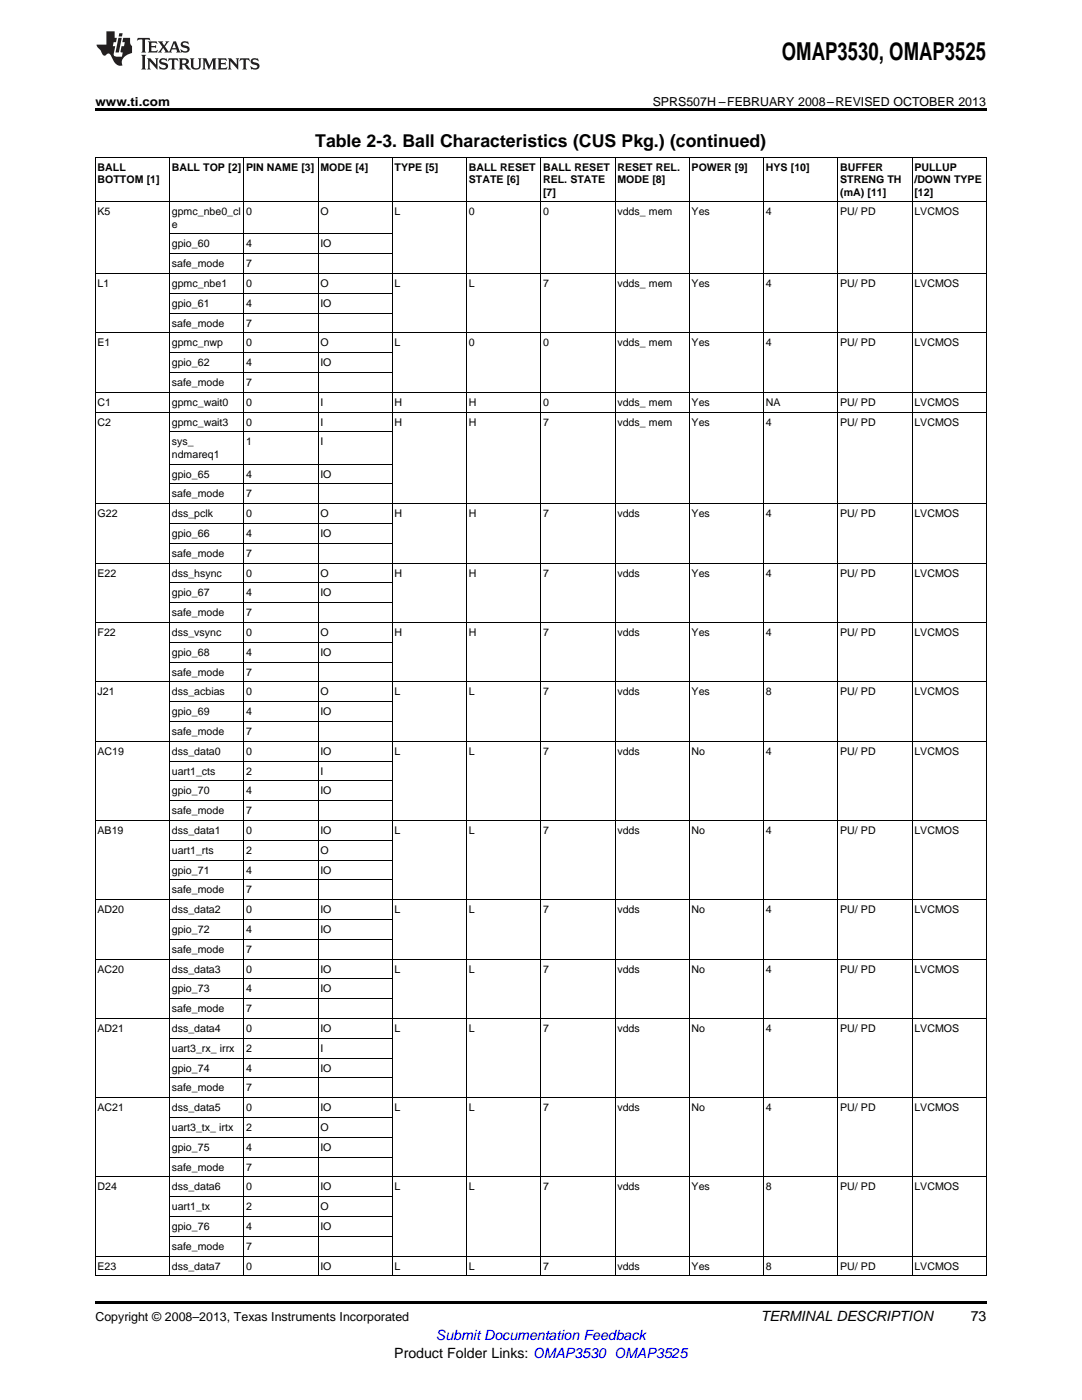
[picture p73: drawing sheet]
<svg xmlns="http://www.w3.org/2000/svg" width="216mm" height="279mm" viewBox="0 0 216 279" stroke-linecap="round" stroke-linejoin="round" font-family="sans-serif">
<defs><g id="words">
<text font-size="4.9" x="156" y="12">OMAP3530, OMAP3525</text>
<text font-size="3.5" x="62.9" y="29.3">Table 2-3. Ball Characteristics (CUS Pkg.) (continued)</text>
<g font-size="2.8">
<text x="151.8" y="263.6">TERMINAL DESCRIPTION</text>
<text x="193.7" y="263.6">73</text>
<text x="78.7" y="270.9">Product Folder Links: OMAP3530 OMAP3525</text>
</g>
<text font-size="2.8" fill="#00f" x="87" y="267.4">Submit Documentation Feedback</text>
<g font-size="2.5">
<text x="19" y="21.1">www.ti.com</text>
<text x="130.2" y="21.1">SPRS507H –FEBRUARY 2008–REVISED OCTOBER 2013</text>
<text x="19" y="263.6">Copyright © 2008–2013, Texas Instruments Incorporated</text>
</g>
<g font-size="2.1">
<text x="19.5" y="34.1">BALL</text>
<text x="34.3" y="34.1">BALL TOP [2]</text>
<text x="49.1" y="34.1">PIN NAME [3]</text>
<text x="63.9" y="34.1">MODE [4]</text>
<text x="78.7" y="34.1">TYPE [5]</text>
<text x="93.6" y="34.1">BALL RESET</text>
<text x="108.4" y="34.1">BALL RESET</text>
<text x="123.2" y="34.1">RESET REL.</text>
<text x="138" y="34.1">POWER [9]</text>
<text x="152.8" y="34.1">HYS [10]</text>
<text x="167.6" y="34.1">BUFFER</text>
<text x="182.5" y="34.1">PULLUP</text>
<text x="19.5" y="36.5">BOTTOM [1]</text>
<text x="93.6" y="36.5">STATE [6]</text>
<text x="108.4" y="36.5">REL. STATE</text>
<text x="108.4" y="39">[7]</text>
<text x="123.2" y="36.5">MODE [8]</text>
<text x="167.6" y="36.5">STRENG TH</text>
<text x="167.6" y="39">(mA) [11]</text>
<text x="182.5" y="36.5">/DOWN TYPE</text>
<text x="182.5" y="39">[12]</text>
<text x="19.5" y="43">K5</text>
<text x="34.3" y="43">gpmc_nbe0_cl</text>
<text x="34.3" y="45.4">e</text>
<text x="49.1" y="43">0</text>
<text x="63.9" y="43">O</text>
<text x="78.7" y="43">L</text>
<text x="93.6" y="43">0</text>
<text x="108.4" y="43">0</text>
<text x="123.2" y="43">vdds_ mem</text>
<text x="138" y="43">Yes</text>
<text x="152.8" y="43">4</text>
<text x="167.6" y="43">PU/ PD</text>
<text x="182.5" y="43">LVCMOS</text>
<text x="34.3" y="49.4">gpio_60</text>
<text x="34.3" y="53.3">safe_mode</text>
<text x="49.1" y="49.4">4</text>
<text x="49.1" y="53.3">7</text>
<text x="63.9" y="49.4">IO</text>
<text x="19.5" y="57.3">L1</text>
<text x="34.3" y="57.3">gpmc_nbe1</text>
<text x="49.1" y="57.3">0</text>
<text x="63.9" y="57.3">O</text>
<text x="78.7" y="57.3">L</text>
<text x="93.6" y="57.3">L</text>
<text x="108.4" y="57.3">7</text>
<text x="123.2" y="57.3">vdds_ mem</text>
<text x="138" y="57.3">Yes</text>
<text x="152.8" y="57.3">4</text>
<text x="167.6" y="57.3">PU/ PD</text>
<text x="182.5" y="57.3">LVCMOS</text>
<text x="34.3" y="61.2">gpio_61</text>
<text x="34.3" y="65.2">safe_mode</text>
<text x="49.1" y="61.2">4</text>
<text x="49.1" y="65.2">7</text>
<text x="63.9" y="61.2">IO</text>
<text x="19.5" y="69.1">E1</text>
<text x="34.3" y="69.1">gpmc_nwp</text>
<text x="49.1" y="69.1">0</text>
<text x="63.9" y="69.1">O</text>
<text x="78.7" y="69.1">L</text>
<text x="93.6" y="69.1">0</text>
<text x="108.4" y="69.1">0</text>
<text x="123.2" y="69.1">vdds_ mem</text>
<text x="138" y="69.1">Yes</text>
<text x="152.8" y="69.1">4</text>
<text x="167.6" y="69.1">PU/ PD</text>
<text x="182.5" y="69.1">LVCMOS</text>
<text x="34.3" y="73.1">gpio_62</text>
<text x="34.3" y="77">safe_mode</text>
<text x="49.1" y="73.1">4</text>
<text x="49.1" y="77">7</text>
<text x="63.9" y="73.1">IO</text>
<text x="19.5" y="81">C1</text>
<text x="34.3" y="81">gpmc_wait0</text>
<text x="49.1" y="81">0</text>
<text x="63.9" y="81">I</text>
<text x="78.7" y="81">H</text>
<text x="93.6" y="81">H</text>
<text x="108.4" y="81">0</text>
<text x="123.2" y="81">vdds_ mem</text>
<text x="138" y="81">Yes</text>
<text x="152.8" y="81">NA</text>
<text x="167.6" y="81">PU/ PD</text>
<text x="182.5" y="81">LVCMOS</text>
<text x="19.5" y="84.9">C2</text>
<text x="34.3" y="84.9">gpmc_wait3</text>
<text x="34.3" y="88.9">sys_</text>
<text x="49.1" y="84.9">0</text>
<text x="49.1" y="88.9">1</text>
<text x="63.9" y="84.9">I</text>
<text x="63.9" y="88.9">I</text>
<text x="78.7" y="84.9">H</text>
<text x="93.6" y="84.9">H</text>
<text x="108.4" y="84.9">7</text>
<text x="123.2" y="84.9">vdds_ mem</text>
<text x="138" y="84.9">Yes</text>
<text x="152.8" y="84.9">4</text>
<text x="167.6" y="84.9">PU/ PD</text>
<text x="182.5" y="84.9">LVCMOS</text>
<text x="34.3" y="91.4">ndmareq1</text>
<text x="34.3" y="95.3">gpio_65</text>
<text x="49.1" y="95.3">4</text>
<text x="63.9" y="95.3">IO</text>
<text x="34.3" y="99.3">safe_mode</text>
<text x="49.1" y="99.3">7</text>
<text x="19.5" y="103.2">G22</text>
<text x="34.3" y="103.2">dss_pclk</text>
<text x="34.3" y="107.2">gpio_66</text>
<text x="49.1" y="103.2">0</text>
<text x="49.1" y="107.2">4</text>
<text x="63.9" y="103.2">O</text>
<text x="63.9" y="107.2">IO</text>
<text x="78.7" y="103.2">H</text>
<text x="93.6" y="103.2">H</text>
<text x="108.4" y="103.2">7</text>
<text x="123.2" y="103.2">vdds</text>
<text x="138" y="103.2">Yes</text>
<text x="152.8" y="103.2">4</text>
<text x="167.6" y="103.2">PU/ PD</text>
<text x="182.5" y="103.2">LVCMOS</text>
<text x="34.3" y="111.1">safe_mode</text>
<text x="49.1" y="111.1">7</text>
<text x="19.5" y="115.1">E22</text>
<text x="34.3" y="115.1">dss_hsync</text>
<text x="34.3" y="119">gpio_67</text>
<text x="49.1" y="115.1">0</text>
<text x="49.1" y="119">4</text>
<text x="63.9" y="115.1">O</text>
<text x="63.9" y="119">IO</text>
<text x="78.7" y="115.1">H</text>
<text x="93.6" y="115.1">H</text>
<text x="108.4" y="115.1">7</text>
<text x="123.2" y="115.1">vdds</text>
<text x="138" y="115.1">Yes</text>
<text x="152.8" y="115.1">4</text>
<text x="167.6" y="115.1">PU/ PD</text>
<text x="182.5" y="115.1">LVCMOS</text>
<text x="34.3" y="123">safe_mode</text>
<text x="49.1" y="123">7</text>
<text x="19.5" y="126.9">F22</text>
<text x="34.3" y="126.9">dss_vsync</text>
<text x="34.3" y="130.9">gpio_68</text>
<text x="49.1" y="126.9">0</text>
<text x="49.1" y="130.9">4</text>
<text x="63.9" y="126.9">O</text>
<text x="63.9" y="130.9">IO</text>
<text x="78.7" y="126.9">H</text>
<text x="93.6" y="126.9">H</text>
<text x="108.4" y="126.9">7</text>
<text x="123.2" y="126.9">vdds</text>
<text x="138" y="126.9">Yes</text>
<text x="152.8" y="126.9">4</text>
<text x="167.6" y="126.9">PU/ PD</text>
<text x="182.5" y="126.9">LVCMOS</text>
<text x="34.3" y="134.8">safe_mode</text>
<text x="49.1" y="134.8">7</text>
<text x="19.5" y="138.8">J21</text>
<text x="34.3" y="138.8">dss_acbias</text>
<text x="34.3" y="142.7">gpio_69</text>
<text x="49.1" y="138.8">0</text>
<text x="49.1" y="142.7">4</text>
<text x="63.9" y="138.8">O</text>
<text x="63.9" y="142.7">IO</text>
<text x="78.7" y="138.8">L</text>
<text x="93.6" y="138.8">L</text>
<text x="108.4" y="138.8">7</text>
<text x="123.2" y="138.8">vdds</text>
<text x="138" y="138.8">Yes</text>
<text x="152.8" y="138.8">8</text>
<text x="167.6" y="138.8">PU/ PD</text>
<text x="182.5" y="138.8">LVCMOS</text>
<text x="34.3" y="146.7">safe_mode</text>
<text x="49.1" y="146.7">7</text>
<text x="19.5" y="150.6">AC19</text>
<text x="34.3" y="150.6">dss_data0</text>
<text x="34.3" y="154.6">uart1_cts</text>
<text x="49.1" y="150.6">0</text>
<text x="49.1" y="154.6">2</text>
<text x="63.9" y="150.6">IO</text>
<text x="63.9" y="154.6">I</text>
<text x="78.7" y="150.6">L</text>
<text x="93.6" y="150.6">L</text>
<text x="108.4" y="150.6">7</text>
<text x="123.2" y="150.6">vdds</text>
<text x="138" y="150.6">No</text>
<text x="152.8" y="150.6">4</text>
<text x="167.6" y="150.6">PU/ PD</text>
<text x="182.5" y="150.6">LVCMOS</text>
<text x="34.3" y="158.5">gpio_70</text>
<text x="49.1" y="158.5">4</text>
<text x="63.9" y="158.5">IO</text>
<text x="19.5" y="166.4">AB19</text>
<text x="34.3" y="162.5">safe_mode</text>
<text x="34.3" y="166.4">dss_data1</text>
<text x="49.1" y="162.5">7</text>
<text x="49.1" y="166.4">0</text>
<text x="63.9" y="166.4">IO</text>
<text x="78.7" y="166.4">L</text>
<text x="93.6" y="166.4">L</text>
<text x="108.4" y="166.4">7</text>
<text x="123.2" y="166.4">vdds</text>
<text x="138" y="166.4">No</text>
<text x="152.8" y="166.4">4</text>
<text x="167.6" y="166.4">PU/ PD</text>
<text x="182.5" y="166.4">LVCMOS</text>
<text x="34.3" y="170.4">uart1_rts</text>
<text x="49.1" y="170.4">2</text>
<text x="63.9" y="170.4">O</text>
<text x="34.3" y="174.3">gpio_71</text>
<text x="34.3" y="178.3">safe_mode</text>
<text x="49.1" y="174.3">4</text>
<text x="49.1" y="178.3">7</text>
<text x="63.9" y="174.3">IO</text>
<text x="19.5" y="182.2">AD20</text>
<text x="34.3" y="182.2">dss_data2</text>
<text x="49.1" y="182.2">0</text>
<text x="63.9" y="182.2">IO</text>
<text x="78.7" y="182.2">L</text>
<text x="93.6" y="182.2">L</text>
<text x="108.4" y="182.2">7</text>
<text x="123.2" y="182.2">vdds</text>
<text x="138" y="182.2">No</text>
<text x="152.8" y="182.2">4</text>
<text x="167.6" y="182.2">PU/ PD</text>
<text x="182.5" y="182.2">LVCMOS</text>
<text x="34.3" y="186.2">gpio_72</text>
<text x="34.3" y="190.1">safe_mode</text>
<text x="49.1" y="186.2">4</text>
<text x="49.1" y="190.1">7</text>
<text x="63.9" y="186.2">IO</text>
<text x="19.5" y="194.1">AC20</text>
<text x="34.3" y="194.1">dss_data3</text>
<text x="49.1" y="194.1">0</text>
<text x="63.9" y="194.1">IO</text>
<text x="78.7" y="194.1">L</text>
<text x="93.6" y="194.1">L</text>
<text x="108.4" y="194.1">7</text>
<text x="123.2" y="194.1">vdds</text>
<text x="138" y="194.1">No</text>
<text x="152.8" y="194.1">4</text>
<text x="167.6" y="194.1">PU/ PD</text>
<text x="182.5" y="194.1">LVCMOS</text>
<text x="34.3" y="198">gpio_73</text>
<text x="34.3" y="202">safe_mode</text>
<text x="49.1" y="198">4</text>
<text x="49.1" y="202">7</text>
<text x="63.9" y="198">IO</text>
<text x="19.5" y="206">AD21</text>
<text x="34.3" y="206">dss_data4</text>
<text x="34.3" y="209.9">uart3_rx_ irrx</text>
<text x="49.1" y="206">0</text>
<text x="49.1" y="209.9">2</text>
<text x="63.9" y="206">IO</text>
<text x="63.9" y="209.9">I</text>
<text x="78.7" y="206">L</text>
<text x="93.6" y="206">L</text>
<text x="108.4" y="206">7</text>
<text x="123.2" y="206">vdds</text>
<text x="138" y="206">No</text>
<text x="152.8" y="206">4</text>
<text x="167.6" y="206">PU/ PD</text>
<text x="182.5" y="206">LVCMOS</text>
<text x="34.3" y="213.9">gpio_74</text>
<text x="49.1" y="213.9">4</text>
<text x="63.9" y="213.9">IO</text>
<text x="19.5" y="221.8">AC21</text>
<text x="34.3" y="217.8">safe_mode</text>
<text x="34.3" y="221.8">dss_data5</text>
<text x="49.1" y="217.8">7</text>
<text x="49.1" y="221.8">0</text>
<text x="63.9" y="221.8">IO</text>
<text x="78.7" y="221.8">L</text>
<text x="93.6" y="221.8">L</text>
<text x="108.4" y="221.8">7</text>
<text x="123.2" y="221.8">vdds</text>
<text x="138" y="221.8">No</text>
<text x="152.8" y="221.8">4</text>
<text x="167.6" y="221.8">PU/ PD</text>
<text x="182.5" y="221.8">LVCMOS</text>
<text x="34.3" y="225.7">uart3_tx_ irtx</text>
<text x="49.1" y="225.7">2</text>
<text x="63.9" y="225.7">O</text>
<text x="34.3" y="229.7">gpio_75</text>
<text x="34.3" y="233.6">safe_mode</text>
<text x="49.1" y="229.7">4</text>
<text x="49.1" y="233.6">7</text>
<text x="63.9" y="229.7">IO</text>
<text x="19.5" y="237.6">D24</text>
<text x="34.3" y="237.6">dss_data6</text>
<text x="49.1" y="237.6">0</text>
<text x="63.9" y="237.6">IO</text>
<text x="78.7" y="237.6">L</text>
<text x="93.6" y="237.6">L</text>
<text x="108.4" y="237.6">7</text>
<text x="123.2" y="237.6">vdds</text>
<text x="138" y="237.6">Yes</text>
<text x="152.8" y="237.6">8</text>
<text x="167.6" y="237.6">PU/ PD</text>
<text x="182.5" y="237.6">LVCMOS</text>
<text x="34.3" y="241.5">uart1_tx</text>
<text x="34.3" y="245.5">gpio_76</text>
<text x="49.1" y="241.5">2</text>
<text x="49.1" y="245.5">4</text>
<text x="63.9" y="241.5">O</text>
<text x="63.9" y="245.5">IO</text>
<text x="34.3" y="249.4">safe_mode</text>
<text x="49.1" y="249.4">7</text>
<text x="19.5" y="253.4">E23</text>
<text x="34.3" y="253.4">dss_data7</text>
<text x="49.1" y="253.4">0</text>
<text x="63.9" y="253.4">IO</text>
<text x="78.7" y="253.4">L</text>
<text x="93.6" y="253.4">L</text>
<text x="108.4" y="253.4">7</text>
<text x="123.2" y="253.4">vdds</text>
<text x="138" y="253.4">Yes</text>
<text x="152.8" y="253.4">8</text>
<text x="167.6" y="253.4">PU/ PD</text>
<text x="182.5" y="253.4">LVCMOS</text>
</g>
</g></defs>
<path d="M19 21.6h177.8v.6h-177.8zM19 259.7h177.8v.5h-177.8z" fill="#000"/>
<g fill="none" stroke="#000" stroke-width=".2">
<path d="M19.1 31.4h177.7v223.2h-177.7zM33.8 31.4v223.2M48.7 31.4v223.2M63.5 31.4v223.2M78.3 31.4v223.2M93.1 31.4v223.2M107.9 31.4v223.2M122.7 31.4v223.2M137.6 31.4v223.2M152.4 31.4v223.2M167.2 31.4v223.2M182 31.4v223.2"/>
<path d="M19 54.6h177.8M19 40.3h177.8M33.9 58.5h44.4M33.9 50.6h44.4M33.9 46.7h44.4M19 78.3h177.8M19 66.4h177.8M33.9 74.3h44.4M33.9 70.4h44.4M33.9 62.5h44.4M19 82.3h177.8M33.9 96.6h44.4"/>
<path d="M33.9 92.6h44.4M33.9 86.2h44.4M19 112.4h177.8M19 100.5h177.8M33.9 116.3h44.4M33.9 108.4h44.4M33.9 104.5h44.4M19 136.1h177.8M19 124.2h177.8M33.9 132.1h44.4M33.9 128.2h44.4M33.9 120.3h44.4"/>
<path d="M19 147.9h177.8M33.9 159.8h44.4M33.9 155.8h44.4M33.9 151.9h44.4M33.9 144h44.4M33.9 140h44.4M19 179.5h177.8M19 163.7h177.8M33.9 175.6h44.4M33.9 171.6h44.4M33.9 167.7h44.4M19 191.4h177.8"/>
<path d="M33.9 199.3h44.4M33.9 195.4h44.4M33.9 187.4h44.4M33.9 183.5h44.4M19 219.1h177.8M19 203.3h177.8M33.9 215.1h44.4M33.9 211.2h44.4M33.9 207.2h44.4M19 234.9h177.8M33.9 238.8h44.4M33.9 230.9h44.4"/>
<path d="M33.9 227h44.4M33.9 223h44.4M19 250.7h177.8M33.9 246.7h44.4M33.9 242.8h44.4"/>
</g>
<g fill="#231f20">
<path d="M27.5 7.6l-.1 .5 .4-.2h.6v.1v2.1l-.2 .4h1l-.3-.4v-2.1l.1-.1h.5l.5 .2-.2-.5zM29.5 8.3l.2 .3v1.5l-.2 .4h1.8l.2-.6a1.04 1.04 0 0 1-1.3 .2v-.7h.6l.3 .2v-.6l-.3 .2h-.6v-.6l.8-.1 .4 .3-.2-.5zM31.5 8.3l.9 1.1-.9 1.1h.8l-.2-.2 .5-.7 .4 .7-.2 .2h1.5l-.1-.2 .1-.4h.9l.1 .4-.2 .2h1l-.3-.3-.7-1.9h-.5l-.9 2-.8-1 .9-1h-.8l.1 .3-.3 .5-.4-.6 .2-.2zM34.7 8.6l.4 1h-.7zM36.3 8.4a.63 .63 0 0 0-.2 .7 .63 .63 0 0 0 .6 .4l.6 .2 .1 .2a.75 .75 0 0 1-.7 .4 .75 .75 0 0 1-.6-.5l.1 .7 .1-.1a1.11 1.11 0 0 0 1.5-.6 1.13 1.13 0 0 0-1.2-.8l-.1-.4a1.04 1.04 0 0 1 1.2 .2l-.2-.5-.1 .1-.5-.2zM28.2 10.9l.2 .4v2.2l-.2 .4h1l-.3-.4v-2.2l.3-.4zM29.3 11.6l.3 .4v1.5l-.3 .4h.8l-.2-.4v-1.3l1.5 1.7v-1.9l.2-.4h-.7l.2 .4v.9l-1.1-1.3zM32 11.8a.62 .62 0 0 0-.2 .7 .62 .62 0 0 0 .6 .4l.6 .1 .1 .3a.76 .76 0 0 1-.7 .3 .76 .76 0 0 1-.6-.4l.1 .7 .1-.1a1.11 1.11 0 0 0 1.5-.6 1.13 1.13 0 0 0-1.2-.8l-.1-.4a1.04 1.04 0 0 1 1.2 .2l-.2-.6-.1 .1-.5-.1zM33.7 11.6l-.2 .6a.61 .61 0 0 1 .8-.3v1.6l-.2 .4h.9l-.2-.4v-1.6a.63 .63 0 0 1 .8 .3l-.2-.6zM35.6 11.6l.3 .4v1.5l-.3 .4h1l-.2-.2v-.8l.5 .2a.76 .76 0 0 0 1.2 .7l-1-1a.58 .58 0 0 0 .6-.5 .58 .58 0 0 0-.5-.6zM36.4 11.9h.1a.45 .45 0 0 1 .5 .1 .45 .45 0 0 1 .1 .5l-.7 .2zM37.9 11.6l.2 .2a2.17 2.17 0 0 0 .3 1.9 .99 .99 0 0 0 1.6-.6v-1.1l.2-.4h-.7l.2 .2a1.92 1.92 0 0 1-.2 1.8 .6 .6 0 0 1-.9-.5v-1.1l.2-.4zM40.4 11.6l.2 .4v1.5l-.2 .4h.7l-.2-.4v-1.4l.8 1.8 .8-1.8v1.4l-.2 .4h.9l-.2-.4v-1.5l.2-.4h-.8l-.6 1.5-.6-1.5zM43.4 11.6l.2 .4v1.5l-.2 .4h1.8l.2-.6a1.04 1.04 0 0 1-1.3 .1v-.6h.5l.4 .2v-.6l-.4 .2h-.5v-.7h.8l.3 .3-.1-.6zM45.5 11.6l.2 .4v1.5l-.2 .4h.7l-.2-.4v-1.3l1.5 1.7v-1.9l.2-.4h-.7l.2 .4v.9l-1.1-1.3zM47.9 11.6l-.1 .6a.61 .61 0 0 1 .8-.3v1.6l-.3 .4h1l-.3-.4 .1-1.6a.63 .63 0 0 1 .7 .3l-.1-.6zM50.2 11.8a.62 .62 0 0 0-.2 .7 .62 .62 0 0 0 .6 .4l.6 .1 .2 .3a.76 .76 0 0 1-.8 .3 .76 .76 0 0 1-.6-.4l.1 .7 .2-.1a1.11 1.11 0 0 0 1.5-.6 1.13 1.13 0 0 0-1.3-.8l-.1-.4a1.04 1.04 0 0 1 1.2 .2l-.1-.6-.2 .1-.5-.1z"/>
<path d="M21.2 6.3v2.6h-1.9l.1 .4 .7 .9a.91 .91 0 0 0 1 .8 .56 .56 0 0 1 .5-.3 .56 .56 0 0 1 .5 .3l.4 .8a1.53 1.53 0 0 0 1.9 1.2 1.54 1.54 0 0 1 1-2.1l.9-.3v-1.4a1.52 1.52 0 0 1-.3-1.6h-1.4l-.2 .8h.5l-.2 .8h-.4l-.2 1v.2l.4 .1-.2 .8a1.93 1.93 0 0 1-1.6-.3l.3-1.8h-.5l.2-.8h.4l.2-.8h-.4v-1.3zM23.6 7.6l-.6 2.9h.7l.6-2.9zM23.8 6.6l-.1 .7h.6l.2-.7z"/>
</g>
<use href="#words"/>
</svg>
